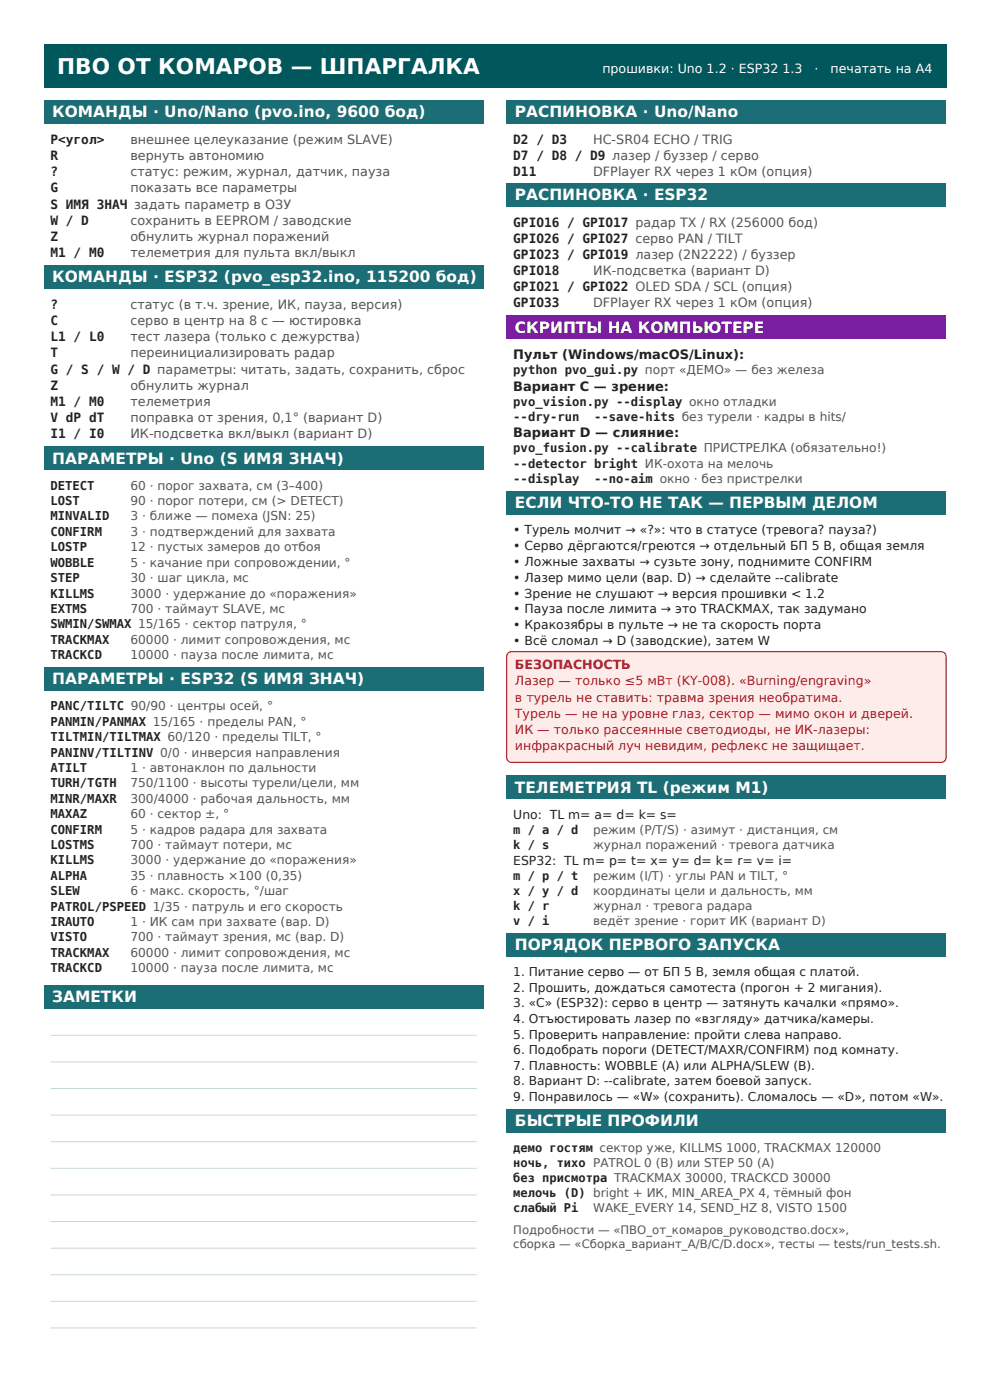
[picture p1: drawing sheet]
<svg xmlns="http://www.w3.org/2000/svg" width="210mm" height="297mm" viewBox="0 0 210 297" stroke-linecap="round" stroke-linejoin="round" font-family="sans-serif">
<defs><g id="words">
<text font-size="4.6" fill="#fff" x="12.1" y="15.7">ПВО ОТ КОМАРОВ — ШПАРГАЛКА</text>
<g font-size="3.3" fill="#fff">
<text x="11.1" y="24.9">КОМАНДЫ · Uno/Nano (pvo.ino, 9600 бод)</text>
<text x="109.2" y="24.9">РАСПИНОВКА · Uno/Nano</text>
<text x="109.2" y="42.4">РАСПИНОВКА · ESP32</text>
<text x="11.1" y="59.9">КОМАНДЫ · ESP32 (pvo_esp32.ino, 115200 бод)</text>
<text x="109.2" y="70.6">СКРИПТЫ НА КОМПЬЮТЕРЕ</text>
<text x="11.1" y="98.4">ПАРАМЕТРЫ · Uno (S ИМЯ ЗНАЧ)</text>
<text x="109.2" y="107.8">ЕСЛИ ЧТО-ТО НЕ ТАК — ПЕРВЫМ ДЕЛОМ</text>
<text x="11.1" y="145.2">ПАРАМЕТРЫ · ESP32 (S ИМЯ ЗНАЧ)</text>
<text x="109.2" y="168.2">ТЕЛЕМЕТРИЯ TL (режим M1)</text>
<text x="109.2" y="201.6">ПОРЯДОК ПЕРВОГО ЗАПУСКА</text>
<text x="11.1" y="212.6">ЗАМЕТКИ</text>
<text x="109.2" y="238.9">БЫСТРЫЕ ПРОФИЛИ</text>
</g>
<g font-size="2.8" fill="#222">
<text x="108.9" y="76.3">Пульт (Windows/macOS/Linux):</text>
<text x="108.9" y="82.9">Вариант C — зрение:</text>
<text x="108.9" y="92.8">Вариант D — слияние:</text>
</g>
<g font-size="2.7" fill="#fff">
<text x="127.8" y="15.5">прошивки: Uno 1.2 · ESP32 1.3</text>
<text x="172.8" y="15.5">·</text>
<text x="176.2" y="15.5">печатать на А4</text>
</g>
<g font-size="2.7" fill="#222">
<text x="10.7" y="30.5">P&lt;угол&gt;</text>
<text x="10.7" y="34">R</text>
<text x="108.9" y="30.5">D2 / D3</text>
<text x="108.9" y="34">D7 / D8 / D9 лазер / буззер / серво</text>
<text x="10.7" y="37.4">?</text>
<text x="10.7" y="40.8">G</text>
<text x="108.9" y="37.4">D11</text>
<text x="10.7" y="44.3">S ИМЯ ЗНАЧ задать параметр в ОЗУ</text>
<text x="10.7" y="47.7">W / D</text>
<text x="10.7" y="51.1">Z</text>
<text x="108.9" y="48.1">GPIO16 / GPIO17 радар TX / RX (256000 бод)</text>
<text x="108.9" y="51.5">GPIO26 / GPIO27 серво PAN / TILT</text>
<text x="10.7" y="54.5">M1 / M0</text>
<text x="108.9" y="54.9">GPIO23 / GPIO19 лазер (2N2222) / буззер</text>
<text x="108.9" y="58.3">GPIO18</text>
<text x="10.7" y="65.6">?</text>
<text x="108.9" y="61.8">GPIO21 / GPIO22 OLED SDA / SCL (опция)</text>
<text x="108.9" y="65.2">GPIO33</text>
<text x="10.7" y="69">C</text>
<text x="10.7" y="72.4">L1 / L0</text>
<text x="10.7" y="75.8">T</text>
<text x="10.7" y="79.3">G / S / W / D параметры: читать, задать, сохранить, сброс</text>
<text x="10.7" y="82.7">Z</text>
<text x="10.7" y="86.1">M1 / M0</text>
<text x="10.7" y="89.6">V dP dT</text>
<text x="10.7" y="93">I1 / I0</text>
</g>
<g font-size="2.7" fill="#555">
<text x="27.7" y="30.5">внешнее целеуказание (режим SLAVE)</text>
<text x="27.7" y="34">вернуть автономию</text>
<text x="125.8" y="30.5">HC-SR04 ECHO / TRIG</text>
<text x="27.7" y="37.4">статус: режим, журнал, датчик, пауза</text>
<text x="27.7" y="40.8">показать все параметры</text>
<text x="125.8" y="37.4">DFPlayer RX через 1 кОм (опция)</text>
<text x="27.7" y="47.7">сохранить в EEPROM / заводские</text>
<text x="27.7" y="51.1">обнулить журнал поражений</text>
<text x="27.7" y="54.5">телеметрия для пульта вкл/выкл</text>
<text x="125.8" y="58.3">ИК-подсветка (вариант D)</text>
<text x="27.7" y="65.6">статус (в т.ч. зрение, ИК, пауза, версия)</text>
<text x="125.8" y="65.2">DFPlayer RX через 1 кОм (опция)</text>
<text x="27.7" y="69">серво в центр на 8 с — юстировка</text>
<text x="27.7" y="72.4">тест лазера (только с дежурства)</text>
<text x="27.7" y="75.8">переинициализировать радар</text>
<text x="27.7" y="82.7">обнулить журнал</text>
<text x="27.7" y="86.1">телеметрия</text>
<text x="27.7" y="89.6">поправка от зрения, 0,1° (вариант D)</text>
<text x="27.7" y="93">ИК-подсветка вкл/выкл (вариант D)</text>
</g>
<g font-size="2.7" fill="#b3261e">
<text x="109.2" y="142">БЕЗОПАСНОСТЬ</text>
<text x="109.2" y="145.4">Лазер — только ≤5 мВт (KY-008). «Burning/engraving»</text>
<text x="109.2" y="148.9">в турель не ставить: травма зрения необратима.</text>
<text x="109.2" y="152.3">Турель — не на уровне глаз, сектор — мимо окон и дверей.</text>
<text x="109.2" y="155.8">ИК — только рассеянные светодиоды, не ИК-лазеры:</text>
<text x="109.2" y="159.2">инфракрасный луч невидим, рефлекс не защищает.</text>
</g>
<g font-size="2.6" fill="#222">
<text x="108.9" y="79.4">python pvo_gui.py порт «ДЕМО» — без железа</text>
<text x="108.9" y="86.1">pvo_vision.py --display окно отладки</text>
<text x="108.9" y="89.3">--dry-run</text>
<text x="126" y="89.3">--save-hits без турели · кадры в hits/</text>
<text x="108.9" y="95.9">pvo_fusion.py --calibrate ПРИСТРЕЛКА (обязательно!)</text>
<text x="108.9" y="99.2">--detector bright ИК-охота на мелочь</text>
<text x="10.7" y="103.9">DETECT</text>
<text x="10.7" y="107.1">LOST</text>
<text x="108.9" y="102.5">--display</text>
<text x="126" y="102.5">--no-aim окно · без пристрелки</text>
<text x="10.7" y="110.4">MINVALID</text>
<text x="10.7" y="113.7">CONFIRM</text>
<text x="108.9" y="113.4">• Турель молчит → «?»: что в статусе (тревога? пауза?)</text>
<text x="10.7" y="117">LOSTP</text>
<text x="108.9" y="116.7">• Серво дёргаются/греются → отдельный БП 5 В, общая земля</text>
<text x="10.7" y="120.2">WOBBLE</text>
<text x="10.7" y="123.5">STEP</text>
<text x="108.9" y="120.1">• Ложные захваты → сузьте зону, поднимите CONFIRM</text>
<text x="108.9" y="123.4">• Лазер мимо цели (вар. D) → сделайте --calibrate</text>
<text x="10.7" y="126.8">KILLMS</text>
<text x="10.7" y="130">EXTMS</text>
<text x="108.9" y="126.8">• Зрение не слушают → версия прошивки &lt; 1.2</text>
<text x="108.9" y="130.1">• Пауза после лимита → это TRACKMAX, так задумано</text>
<text x="10.7" y="133.3">SWMIN/SWMAX 15/165 · сектор патруля, °</text>
<text x="10.7" y="136.6">TRACKMAX</text>
<text x="108.9" y="133.5">• Кракозябры в пульте → не та скорость порта</text>
<text x="108.9" y="136.8">• Всё сломал → D (заводские), затем W</text>
<text x="10.7" y="139.8">TRACKCD</text>
<text x="10.7" y="150.7">PANC/TILTC 90/90 · центры осей, °</text>
<text x="10.7" y="154">PANMIN/PANMAX 15/165 · пределы PAN, °</text>
<text x="10.7" y="157.2">TILTMIN/TILTMAX 60/120 · пределы TILT, °</text>
<text x="10.7" y="160.5">PANINV/TILTINV 0/0 · инверсия направления</text>
<text x="10.7" y="163.8">ATILT</text>
<text x="10.7" y="167">TURH/TGTH</text>
<text x="10.7" y="170.3">MINR/MAXR</text>
<text x="10.7" y="173.6">MAXAZ</text>
<text x="108.9" y="173.7">Uno: TL m= a= d= k= s=</text>
<text x="10.7" y="176.8">CONFIRM</text>
<text x="108.9" y="177">m / a / d</text>
<text x="10.7" y="180.1">LOSTMS</text>
<text x="10.7" y="183.4">KILLMS</text>
<text x="108.9" y="180.2">k / s</text>
<text x="108.9" y="183.5">ESP32: TL m= p= t= x= y= d= k= r= v= i=</text>
<text x="10.7" y="186.6">ALPHA</text>
<text x="10.7" y="189.9">SLEW</text>
<text x="108.9" y="186.7">m / p / t</text>
<text x="108.9" y="189.9">x / y / d</text>
<text x="10.7" y="193.2">PATROL/PSPEED 1/35 · патруль и его скорость</text>
<text x="10.7" y="196.5">IRAUTO</text>
<text x="108.9" y="193.1">k / r</text>
<text x="108.9" y="196.3">v / i</text>
<text x="10.7" y="199.7">VISTO</text>
<text x="10.7" y="203">TRACKMAX</text>
<text x="10.7" y="206.3">TRACKCD</text>
<text x="108.9" y="207.1">1. Питание серво — от БП 5 В, земля общая с платой.</text>
<text x="108.9" y="210.4">2. Прошить, дождаться самотеста (прогон + 2 мигания).</text>
<text x="108.9" y="213.7">3. «C» (ESP32): серво в центр — затянуть качалки «прямо».</text>
<text x="108.9" y="217">4. Отъюстировать лазер по «взгляду» датчика/камеры.</text>
<text x="108.9" y="220.3">5. Проверить направление: пройти слева направо.</text>
<text x="108.9" y="223.6">6. Подобрать пороги (DETECT/MAXR/CONFIRM) под комнату.</text>
<text x="108.9" y="227">7. Плавность: WOBBLE (A) или ALPHA/SLEW (B).</text>
<text x="108.9" y="230.3">8. Вариант D: --calibrate, затем боевой запуск.</text>
<text x="108.9" y="233.6">9. Понравилось — «W» (сохранить). Сломалось — «D», потом «W».</text>
<text x="108.9" y="244.4">демо гостям сектор уже, KILLMS 1000, TRACKMAX 120000</text>
<text x="108.9" y="247.6">ночь, тихо PATROL 0 (B) или STEP 50 (A)</text>
<text x="108.9" y="250.8">без присмотра TRACKMAX 30000, TRACKCD 30000</text>
<text x="108.9" y="254">мелочь (D) bright + ИК, MIN_AREA_PX 4, тёмный фон</text>
<text x="108.9" y="257.2">слабый Pi</text>
</g>
<g font-size="2.6" fill="#555">
<text x="27.7" y="103.9">60 · порог захвата, см (3–400)</text>
<text x="27.7" y="107.1">90 · порог потери, см (&gt; DETECT)</text>
<text x="27.7" y="110.4">3 · ближе — помеха (JSN: 25)</text>
<text x="27.7" y="113.7">3 · подтверждений для захвата</text>
<text x="27.7" y="117">12 · пустых замеров до отбоя</text>
<text x="27.7" y="120.2">5 · качание при сопровождении, °</text>
<text x="27.7" y="123.5">30 · шаг цикла, мс</text>
<text x="27.7" y="126.8">3000 · удержание до «поражения»</text>
<text x="27.7" y="130">700 · таймаут SLAVE, мс</text>
<text x="27.7" y="136.6">60000 · лимит сопровождения, мс</text>
<text x="27.7" y="139.8">10000 · пауза после лимита, мс</text>
<text x="27.7" y="163.8">1 · автонаклон по дальности</text>
<text x="27.7" y="167">750/1100 · высоты турели/цели, мм</text>
<text x="27.7" y="170.3">300/4000 · рабочая дальность, мм</text>
<text x="27.7" y="173.6">60 · сектор ±, °</text>
<text x="27.7" y="176.8">5 · кадров радара для захвата</text>
<text x="125.8" y="177">режим (P/T/S) · азимут · дистанция, см</text>
<text x="27.7" y="180.1">700 · таймаут потери, мс</text>
<text x="27.7" y="183.4">3000 · удержание до «поражения»</text>
<text x="125.8" y="180.2">журнал поражений · тревога датчика</text>
<text x="27.7" y="186.6">35 · плавность ×100 (0,35)</text>
<text x="27.7" y="189.9">6 · макс. скорость, °/шаг</text>
<text x="125.8" y="186.7">режим (I/T) · углы PAN и TILT, °</text>
<text x="125.8" y="189.9">координаты цели и дальность, мм</text>
<text x="27.7" y="196.5">1 · ИК сам при захвате (вар. D)</text>
<text x="125.8" y="193.1">журнал · тревога радара</text>
<text x="125.8" y="196.3">ведёт зрение · горит ИК (вариант D)</text>
<text x="27.7" y="199.7">700 · таймаут зрения, мс (вар. D)</text>
<text x="27.7" y="203">60000 · лимит сопровождения, мс</text>
<text x="27.7" y="206.3">10000 · пауза после лимита, мс</text>
<text x="125.8" y="257.2">WAKE_EVERY 14, SEND_HZ 8, VISTO 1500</text>
</g>
<g font-size="2.5" fill="#555">
<text x="108.9" y="261.7">Подробности — «ПВО_от_комаров_руководство.docx»,</text>
<text x="108.9" y="264.7">сборка — «Сборка_вариант_A/B/C/D.docx», тесты — tests/run_tests.sh.</text>
</g>
</g></defs>
<path d="M9.3 9.3h191.4v9.2h-191.4z" fill-rule="evenodd" fill="#00575c"/>
<g fill="#1b6e75">
<path d="M9.3 21.3h93.2v4.9h-93.2z" fill-rule="evenodd"/>
<path d="M9.3 56.3h93.2v5h-93.2z" fill-rule="evenodd"/>
<path d="M9.3 94.8h93.2v4.9h-93.2z" fill-rule="evenodd"/>
<path d="M9.3 141.6h93.2v4.9h-93.2z" fill-rule="evenodd"/>
<path d="M107.5 21.3h93.2v4.9h-93.2z" fill-rule="evenodd"/>
<path d="M107.5 38.8h93.2v5h-93.2z" fill-rule="evenodd"/>
</g>
<path d="M107.5 67h93.2v4.9h-93.2z" fill-rule="evenodd" fill="#7b1fa2"/>
<path d="M107.5 104.2h93.2v5h-93.2z" fill-rule="evenodd" fill="#1b6e75"/>
<path d="M107.7 138.7l.8-.5h91.1a1.06 1.06 0 0 1 1.1 1.1v21.4a1.06 1.06 0 0 1-1.1 1h-91.1a1.06 1.06 0 0 1-1-1v-21.4z" fill-rule="evenodd" fill="#fdecea" stroke="#b3261e" stroke-width=".25"/>
<g fill="#1b6e75">
<path d="M107.5 164.6h93.2v4.9h-93.2z" fill-rule="evenodd"/>
<path d="M107.5 198h93.2v4.9h-93.2z" fill-rule="evenodd"/>
<path d="M107.5 235.3h93.2v5h-93.2z" fill-rule="evenodd"/>
<path d="M9.3 209.1h93.2v4.9h-93.2z" fill-rule="evenodd"/>
</g>
<path d="M10.7 219.6h90.4M10.7 225.3h90.4M10.7 230.9h90.4M10.7 236.6h90.4M10.7 242.2h90.4M10.7 247.9h90.4M10.7 253.5h90.4M10.7 259.1h90.4M10.7 264.8h90.4M10.7 270.4h90.4M10.7 276.1h90.4M10.7 281.7h90.4" fill="none" stroke="#c9d6d8" stroke-width=".21"/>
<use href="#words"/>
</svg>
